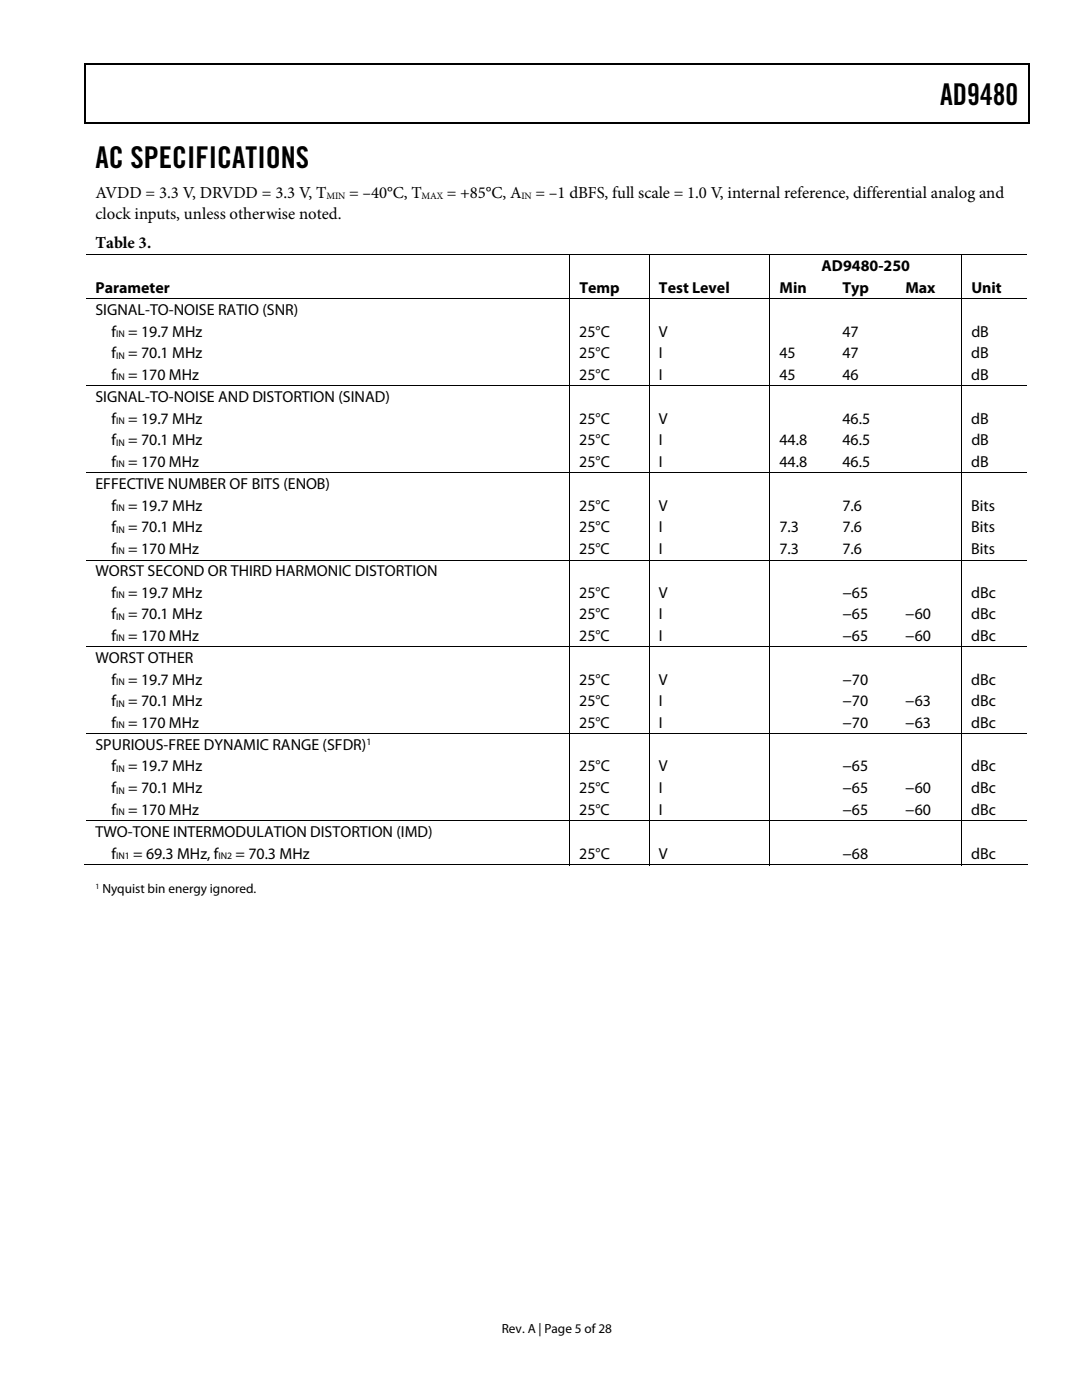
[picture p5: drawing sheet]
<svg xmlns="http://www.w3.org/2000/svg" width="216mm" height="279mm" viewBox="0 0 216 279" stroke-linecap="round" stroke-linejoin="round" font-family="sans-serif">
<defs><g id="words">
<g font-size="6">
<text x="187.6" y="21">AD9480</text>
<text x="19" y="33.6">AC SPECIFICATIONS</text>
</g>
<g font-size="3.3">
<text x="19" y="39.5">AVDD = 3.3 V, DRVDD = 3.3 V, T</text>
<text x="69.7" y="39.5">= –40°C, T</text>
<text x="89.2" y="39.5">= +85°C, A</text>
<text x="106.9" y="39.5">= –1 dBFS, full scale = 1.0 V, internal reference, differential analog and</text>
<text x="19.1" y="43.8">clock inputs, unless otherwise noted.</text>
<text x="19.1" y="49.5">Table 3.</text>
</g>
<g font-size="3.2">
<text x="19" y="58.4">Parameter</text>
<text x="115.6" y="58.4">Temp</text>
<text x="131.5" y="58.4">Test Level</text>
<text x="155.6" y="58.4">Min</text>
<text x="163.9" y="54.1">AD9480-250</text>
<text x="168.1" y="58.4">Typ</text>
<text x="180.7" y="58.4">Max</text>
<text x="193.8" y="58.4">Unit</text>
<text x="19" y="62.9">SIGNAL-TO-NOISE RATIO (SNR)</text>
<text x="22.2" y="67.2">f</text>
<text x="22.2" y="71.5">f</text>
<text x="25.6" y="71.5">= 70.1 MHz</text>
<text x="25.6" y="67.2">= 19.7 MHz</text>
<text x="115.6" y="71.5">25°C</text>
<text x="115.6" y="67.2">25°C</text>
<text x="131.5" y="71.5">I</text>
<text x="131.5" y="67.2">V</text>
<text x="155.5" y="71.5">45</text>
<text x="168.1" y="71.5">47</text>
<text x="168.1" y="67.2">47</text>
<text x="193.8" y="71.5">dB</text>
<text x="193.8" y="67.2">dB</text>
<text x="22.2" y="75.8">f</text>
<text x="25.6" y="75.8">= 170 MHz</text>
<text x="115.6" y="75.8">25°C</text>
<text x="131.5" y="75.8">I</text>
<text x="155.5" y="75.8">45</text>
<text x="168.1" y="75.8">46</text>
<text x="193.8" y="75.8">dB</text>
<text x="19" y="80.2">SIGNAL-TO-NOISE AND DISTORTION (SINAD)</text>
<text x="22.2" y="84.5">f</text>
<text x="22.2" y="88.8">f</text>
<text x="25.6" y="84.5">= 19.7 MHz</text>
<text x="25.6" y="88.8">= 70.1 MHz</text>
<text x="115.6" y="84.5">25°C</text>
<text x="115.6" y="88.8">25°C</text>
<text x="131.5" y="84.5">V</text>
<text x="131.5" y="88.8">I</text>
<text x="155.5" y="88.8">44.8</text>
<text x="168.1" y="84.5">46.5</text>
<text x="168.1" y="88.8">46.5</text>
<text x="193.8" y="84.5">dB</text>
<text x="193.8" y="88.8">dB</text>
<text x="22.2" y="93.1">f</text>
<text x="25.6" y="93.1">= 170 MHz</text>
<text x="115.6" y="93.1">25°C</text>
<text x="131.5" y="93.1">I</text>
<text x="155.5" y="93.1">44.8</text>
<text x="168.1" y="93.1">46.5</text>
<text x="193.8" y="93.1">dB</text>
<text x="19" y="97.6">EFFECTIVE NUMBER OF BITS (ENOB)</text>
<text x="22.2" y="101.9">f</text>
<text x="25.6" y="101.9">= 19.7 MHz</text>
<text x="115.6" y="101.9">25°C</text>
<text x="131.5" y="101.9">V</text>
<text x="168.1" y="101.9">7.6</text>
<text x="193.8" y="101.9">Bits</text>
<text x="22.2" y="106.2">f</text>
<text x="25.6" y="106.2">= 70.1 MHz</text>
<text x="115.6" y="106.2">25°C</text>
<text x="131.5" y="106.2">I</text>
<text x="155.5" y="106.2">7.3</text>
<text x="168.1" y="106.2">7.6</text>
<text x="193.8" y="106.2">Bits</text>
<text x="22.2" y="110.5">f</text>
<text x="25.6" y="110.5">= 170 MHz</text>
<text x="115.6" y="110.5">25°C</text>
<text x="131.5" y="110.5">I</text>
<text x="155.5" y="110.5">7.3</text>
<text x="168.1" y="110.5">7.6</text>
<text x="193.8" y="110.5">Bits</text>
<text x="19" y="115">WORST SECOND OR THIRD HARMONIC DISTORTION</text>
<text x="22.2" y="119.3">f</text>
<text x="25.6" y="119.3">= 19.7 MHz</text>
<text x="115.6" y="119.3">25°C</text>
<text x="131.5" y="119.3">V</text>
<text x="168.1" y="119.3">−65</text>
<text x="193.8" y="119.3">dBc</text>
<text x="22.2" y="123.5">f</text>
<text x="25.6" y="123.5">= 70.1 MHz</text>
<text x="115.6" y="123.5">25°C</text>
<text x="131.5" y="123.5">I</text>
<text x="168.1" y="123.5">−65</text>
<text x="180.6" y="123.5">−60</text>
<text x="193.8" y="123.5">dBc</text>
<text x="22.2" y="127.8">f</text>
<text x="25.6" y="127.8">= 170 MHz</text>
<text x="115.6" y="127.8">25°C</text>
<text x="131.5" y="127.8">I</text>
<text x="168.1" y="127.8">−65</text>
<text x="180.6" y="127.8">−60</text>
<text x="193.8" y="127.8">dBc</text>
<text x="19" y="132.3">WORST OTHER</text>
<text x="22.2" y="136.6">f</text>
<text x="25.6" y="136.6">= 19.7 MHz</text>
<text x="115.6" y="136.6">25°C</text>
<text x="131.5" y="136.6">V</text>
<text x="168.1" y="136.6">−70</text>
<text x="193.8" y="136.6">dBc</text>
<text x="22.2" y="140.9">f</text>
<text x="25.6" y="140.9">= 70.1 MHz</text>
<text x="115.6" y="140.9">25°C</text>
<text x="131.5" y="140.9">I</text>
<text x="168.1" y="140.9">−70</text>
<text x="180.6" y="140.9">−63</text>
<text x="193.8" y="140.9">dBc</text>
<text x="19" y="149.7">SPURIOUS-FREE DYNAMIC RANGE (SFDR)</text>
<text x="22.2" y="145.2">f</text>
<text x="25.6" y="145.2">= 170 MHz</text>
<text x="115.6" y="145.2">25°C</text>
<text x="131.5" y="145.2">I</text>
<text x="168.1" y="145.2">−70</text>
<text x="180.6" y="145.2">−63</text>
<text x="193.8" y="145.2">dBc</text>
<text x="22.2" y="154">f</text>
<text x="25.6" y="154">= 19.7 MHz</text>
<text x="115.6" y="154">25°C</text>
<text x="131.5" y="154">V</text>
<text x="168.1" y="154">−65</text>
<text x="193.8" y="154">dBc</text>
<text x="22.2" y="158.3">f</text>
<text x="25.6" y="158.3">= 70.1 MHz</text>
<text x="115.6" y="158.3">25°C</text>
<text x="131.5" y="158.3">I</text>
<text x="168.1" y="158.3">−65</text>
<text x="180.6" y="158.3">−60</text>
<text x="193.8" y="158.3">dBc</text>
<text x="19" y="167">TWO-TONE INTERMODULATION DISTORTION (IMD)</text>
<text x="22.2" y="162.6">f</text>
<text x="25.6" y="162.6">= 170 MHz</text>
<text x="115.6" y="162.6">25°C</text>
<text x="131.5" y="162.6">I</text>
<text x="168.1" y="162.6">−65</text>
<text x="180.6" y="162.6">−60</text>
<text x="193.8" y="162.6">dBc</text>
<text x="22.2" y="171.3">f</text>
<text x="26.6" y="171.3">= 69.3 MHz, f</text>
<text x="47" y="171.3">= 70.3 MHz</text>
<text x="115.6" y="171.3">25°C</text>
<text x="131.5" y="171.3">V</text>
<text x="168.1" y="171.3">−68</text>
<text x="193.8" y="171.3">dBc</text>
</g>
<g font-size="2.6">
<text x="20.4" y="178.3">Nyquist bin energy ignored.</text>
<text x="100.1" y="266">Rev. A | Page 5 of 28</text>
</g>
<g font-size="1.9">
<text x="65.1" y="39.7">MIN</text>
<text x="84.1" y="39.7">MAX</text>
<text x="104.1" y="39.7">IN</text>
<text x="23.2" y="67.3">IN</text>
<text x="23.2" y="71.6">IN</text>
<text x="23.2" y="75.9">IN</text>
<text x="23.2" y="84.7">IN</text>
<text x="23.2" y="89">IN</text>
<text x="23.2" y="93.3">IN</text>
<text x="23.2" y="102.1">IN</text>
<text x="23.2" y="106.4">IN</text>
<text x="23.2" y="110.7">IN</text>
<text x="23.2" y="119.4">IN</text>
<text x="23.2" y="123.7">IN</text>
<text x="23.2" y="128">IN</text>
<text x="23.2" y="136.8">IN</text>
<text x="23.2" y="141.1">IN</text>
<text x="23.2" y="145.4">IN</text>
<text x="73.1" y="148.6">1</text>
<text x="23.2" y="154.1">IN</text>
<text x="23.2" y="158.4">IN</text>
<text x="23.2" y="162.7">IN</text>
<text x="23.2" y="171.5">IN1</text>
<text x="43.6" y="171.5">IN2</text>
</g>
<text font-size="1.6" x="19" y="177.4">1</text>
</g></defs>
<path d="M16.9 12.7h.2v1h-.2zM205.1 12.7h.3v1h-.3zM205.1 12.7h.3v.3h-.3zM205.1 24.4h.3v.3h-.3z" fill="#000"/>
<path d="M16.9 12.8h188.2M17 13.7v11M205.2 13.7v11M16.9 24.5h188.2" fill="none" stroke="#000" stroke-width=".25"/>
<g fill="none" stroke="#000" stroke-width=".2">
<path d="M17.1 50.8h187.9M17.1 59.7h187.9M113.7 50.9v8.7M113.7 59.8v17.1M129.6 50.9v8.7M129.6 59.8v17.1M153.6 50.9v8.7M153.6 59.8v17.1M191.9 50.9v8.7M191.9 59.8v17.1M17.1 77h187.9M113.7 77.1v17.2"/>
<path d="M129.6 77.1v17.2M153.6 77.1v17.2M191.9 77.1v17.2M17.1 94.4h187.9M113.7 94.5v17.2M129.6 94.5v17.2M153.6 94.5v17.2M191.9 94.5v17.2M17.1 111.8h187.9M113.7 111.8v17.2M129.6 111.8v17.2M153.6 111.8v17.2"/>
<path d="M191.9 111.8v17.2M17.1 129.1h187.9M113.7 129.2v17.2M129.6 129.2v17.2M153.6 129.2v17.2M191.9 129.2v17.2M17.1 146.5h187.9M113.7 146.6v17.1M129.6 146.6v17.1M153.6 146.6v17.1M191.9 146.6v17.1M16.9 172.6h96.7"/>
<path d="M17.1 163.8h187.9M113.7 163.9v8.8M113.8 172.6h15.7M129.6 163.9v8.8M129.7 172.6h23.8M153.6 163.9v8.8M153.7 172.6h38.1M191.9 163.9v8.8M192 172.6h13.1"/>
</g>
<use href="#words"/>
</svg>
